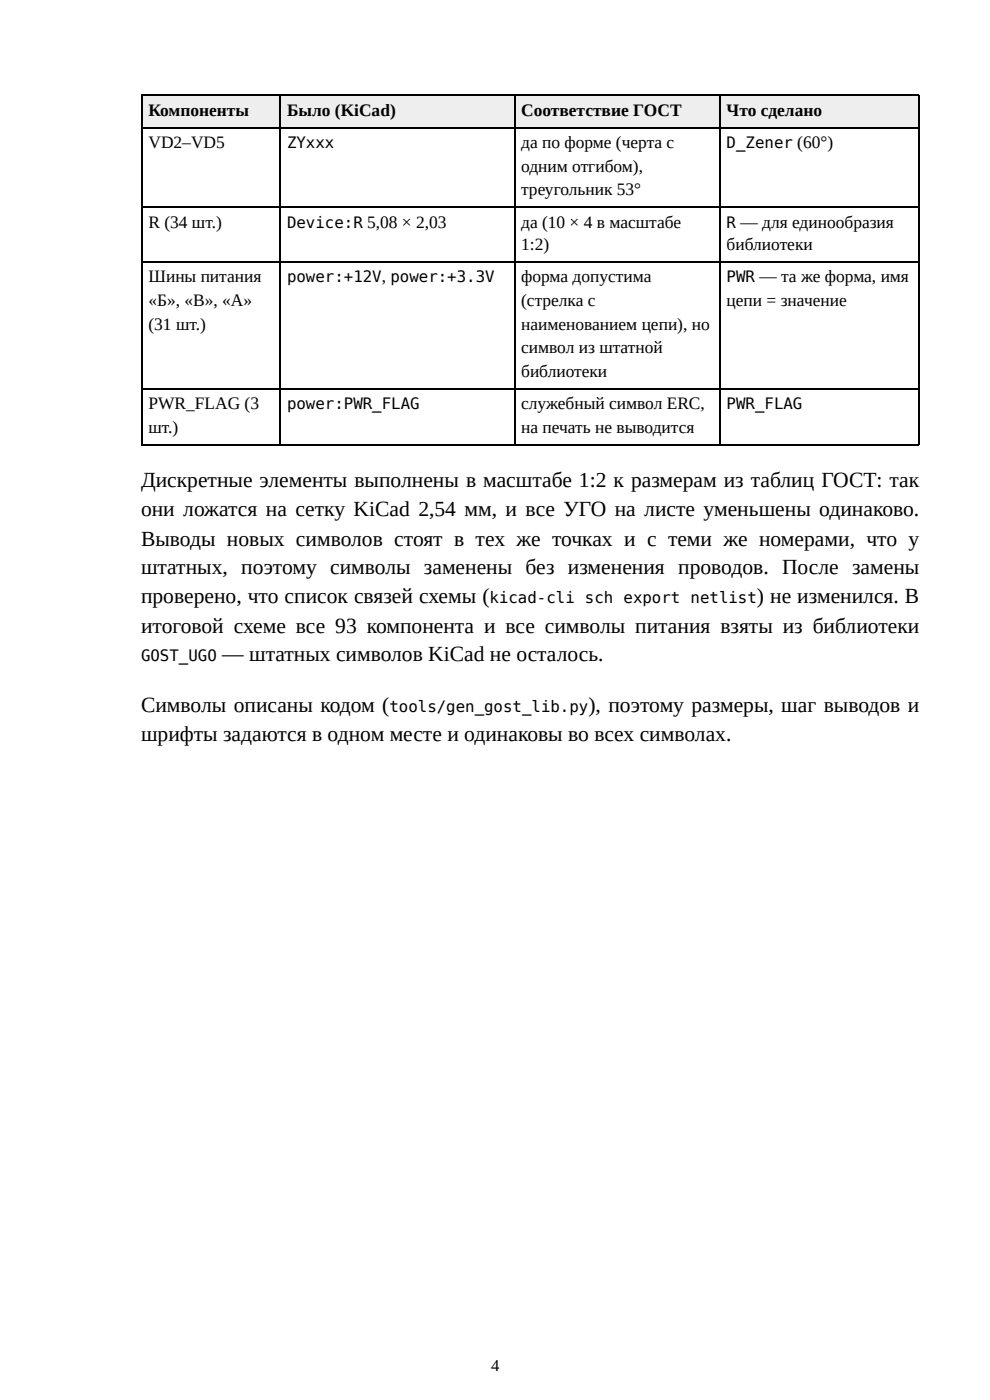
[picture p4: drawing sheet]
<svg xmlns="http://www.w3.org/2000/svg" width="210mm" height="297mm" viewBox="0 0 210 297" stroke-linecap="round" stroke-linejoin="round" font-family="sans-serif">
<defs><g id="words">
<g font-size="4.6">
<text x="29.9" y="103.4">Дискретные элементы выполнены в масштабе 1:2 к размерам из таблиц ГОСТ: так</text>
<text x="29.9" y="109.5">они ложатся на сетку KiCad 2,54 мм, и все УГО на листе уменьшены одинаково.</text>
<text x="29.9" y="115.8">Выводы новых символов стоят в тех же точках и с теми же номерами, что у</text>
<text x="29.9" y="121.9">штатных, поэтому символы заменены без изменения проводов. После замены</text>
<text x="29.9" y="127.9">проверено, что список связей схемы (</text>
<text x="160.5" y="127.9">) не изменился. В</text>
<text x="29.9" y="134.2">итоговой схеме все 93 компонента и все символы питания взяты из библиотеки</text>
<text x="47.1" y="140.3">— штатных символов KiCad не осталось.</text>
<text x="29.9" y="151.1">Символы описаны кодом (</text>
<text x="124.7" y="151.1">), поэтому размеры, шаг выводов и</text>
<text x="29.9" y="157.2">шрифты задаются в одном месте и одинаковы во всех символах.</text>
</g>
<g font-size="3.7">
<text x="31.5" y="24.6">Компоненты</text>
<text x="60.9" y="24.6">Было (KiCad)</text>
<text x="110.5" y="24.6">Соответствие ГОСТ</text>
<text x="154.1" y="24.6">Что сделано</text>
<text x="31.5" y="31.4">VD2–VD5</text>
<text x="110.5" y="31.4">да по форме (черта с</text>
<text x="110.5" y="36.5">одним отгибом),</text>
<text x="110.5" y="41.5">треугольник 53°</text>
<text x="31.5" y="48.3">R (34 шт.)</text>
<text x="110.5" y="48.3">да (10 × 4 в масштабе</text>
<text x="110.5" y="53.1">1:2)</text>
<text x="154.1" y="53.1">библиотеки</text>
<text x="31.5" y="59.9">Шины питания</text>
<text x="110.5" y="59.9">форма допустима</text>
<text x="31.5" y="64.9">«Б», «В», «А»</text>
<text x="110.5" y="64.9">(стрелка с</text>
<text x="154.1" y="64.9">цепи = значение</text>
<text x="31.5" y="69.9">(31 шт.)</text>
<text x="110.5" y="69.9">наименованием цепи), но</text>
<text x="110.5" y="74.9">символ из штатной</text>
<text x="110.5" y="79.9">библиотеки</text>
<text x="31.5" y="86.8">PWR_FLAG (3</text>
<text x="110.5" y="86.8">служебный символ ERC,</text>
<text x="31.5" y="91.8">шт.)</text>
<text x="110.5" y="91.8">на печать не выводится</text>
</g>
<text font-size="3.5" x="104.1" y="290.8">4</text>
<g font-size="3.3">
<text x="60.9" y="31.4">ZYxxx</text>
<text x="154.1" y="31.4">D_Zener (60°)</text>
<text x="60.9" y="48.3">Device:R 5,08 × 2,03</text>
<text x="154.1" y="48.3">R — для единообразия</text>
<text x="60.9" y="59.9">power:+12V, power:+3.3V</text>
<text x="154.1" y="59.9">PWR — та же форма, имя</text>
<text x="60.9" y="86.8">power:PWR_FLAG</text>
<text x="154.1" y="86.8">PWR_FLAG</text>
<text x="103.8" y="127.9">kicad-cli sch export netlist</text>
<text x="29.9" y="140.3">GOST_UGO</text>
<text x="82.6" y="151.1">tools/gen_gost_lib.py</text>
</g>
</g></defs>
<g fill="#eee">
<path d="M30.2 20.4h29.2v6.6h-29.2z"/>
<path d="M59.4 20.4h49.6v6.6h-49.6z"/>
<path d="M109 20.4h43.5v6.6h-43.5z"/>
<path d="M152.5 20.4h42.4v6.6h-42.4z"/>
</g>
<path d="M29.9 20.2h165M29.9 27.1h165M30 20.1v74.3M59.3 20.1v74.3M109.1 20.1v74.3M152.6 20.1v74.3M194.8 20.1v74.3M29.9 44h165M29.9 55.6h165M29.9 82.5h165M29.9 94.3h165" fill="none" stroke="#000" stroke-width=".26"/>
<use href="#words"/>
</svg>
